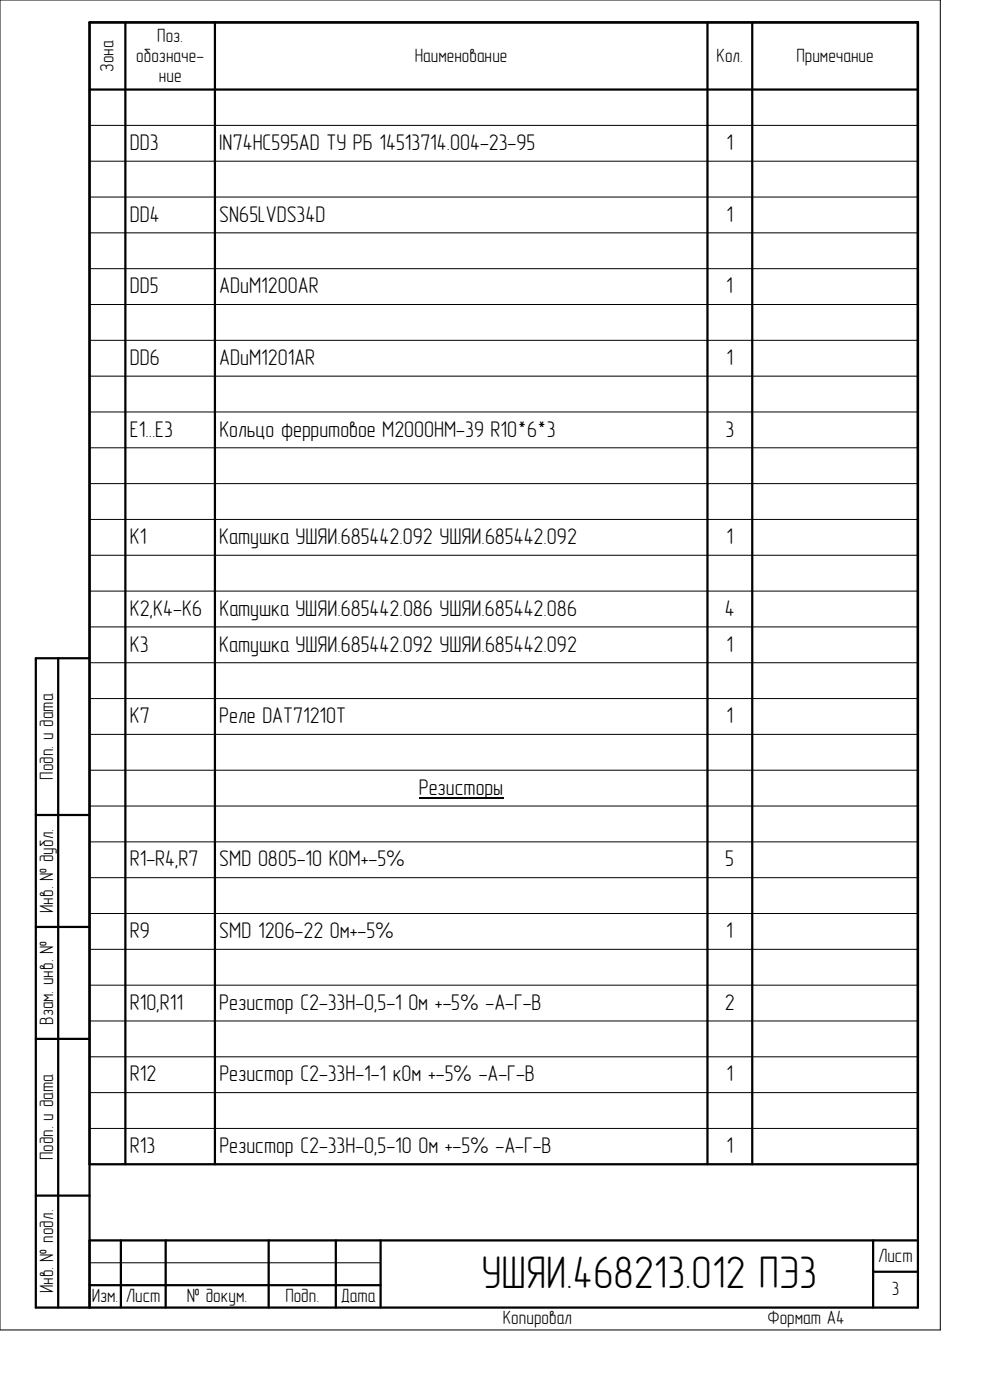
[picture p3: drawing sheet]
<svg xmlns="http://www.w3.org/2000/svg" width="210mm" height="297mm" viewBox="0 0 210 297" stroke-linecap="round" stroke-linejoin="round" font-family="sans-serif">
<defs><g id="words">
<text font-size="9.7" x="102.2" y="273.2">УШЯИ.468213.012 ПЭ3</text>
<g font-size="4.8">
<text x="27.6" y="31.8">DD3</text>
<text x="46.5" y="31.8">IN74HC595AD ТУ РБ 14513714.004-23-95</text>
<text x="154.1" y="31.8">1</text>
<text x="27.6" y="47">DD4</text>
<text x="46.5" y="47">SN65LVDS34D</text>
<text x="154.1" y="47">1</text>
<text x="27.6" y="62.2">DD5</text>
<text x="46.5" y="62.2">ADuM1200AR</text>
<text x="154.1" y="62.2">1</text>
<text x="27.6" y="77.4">DD6</text>
<text x="46.5" y="77.4">ADuM1201AR</text>
<text x="154.1" y="77.4">1</text>
<text x="27.6" y="92.6">E1...E3</text>
<text x="46.5" y="92.6">Кольцо ферритовое M2000HM-39 R10*6*3</text>
<text x="153.9" y="92.6">3</text>
<text x="27.6" y="115.4">K1</text>
<text x="46.5" y="115.4">Катушка УШЯИ.685442.092 УШЯИ.685442.092</text>
<text x="154.1" y="115.4">1</text>
<text x="27.6" y="130.6">K2,K4-K6</text>
<text x="46.5" y="130.6">Катушка УШЯИ.685442.086 УШЯИ.685442.086</text>
<text x="153.8" y="130.6">4</text>
<text x="27.6" y="138.2">K3</text>
<text x="46.5" y="138.2">Катушка УШЯИ.685442.092 УШЯИ.685442.092</text>
<text x="154.1" y="138.2">1</text>
<text x="27.6" y="153.4">K7</text>
<text x="46.5" y="153.4">Реле DAT71210Т</text>
<text x="154.1" y="153.4">1</text>
<text x="88.9" y="168.6">Резисторы</text>
<text x="27.6" y="183.8">R1-R4,R7</text>
<text x="46.5" y="183.8">SMD 0805-10 KОМ+-5%</text>
<text x="153.9" y="183.8">5</text>
<text x="27.6" y="199">R9</text>
<text x="46.5" y="199">SMD 1206-22 Ом+-5%</text>
<text x="154.1" y="199">1</text>
<text x="27.6" y="214.2">R10,R11</text>
<text x="46.5" y="214.2">Резистор С2-33Н-0,5-1 Ом +-5% -А-Г-В</text>
<text x="153.8" y="214.2">2</text>
<text x="27.6" y="229.4">R12</text>
<text x="46.5" y="229.4">Резистор С2-33Н-1-1 кОм +-5% -А-Г-В</text>
<text x="154.1" y="229.4">1</text>
<text x="27.6" y="244.6">R13</text>
<text x="46.5" y="244.6">Резистор С2-33Н-0,5-10 Ом +-5% -А-Г-В</text>
<text x="154.1" y="244.6">1</text>
</g>
<g font-size="4.1">
<text x="33.4" y="8.8">Поз.</text>
<text x="24.1" y="15.2" transform="rotate(-90 24.1 15.2)">Зона</text>
<text x="28.9" y="13.1">обозначе-</text>
<text x="33.7" y="17.4">ние</text>
<text x="88" y="13.1">Наименование</text>
<text x="152" y="13.1">Кол.</text>
<text x="168.9" y="13.1">Примечание</text>
<text x="11.3" y="165.4" transform="rotate(-90 11.3 165.4)">Подп. и дата</text>
<text x="11.3" y="193.7" transform="rotate(-90 11.3 193.7)">Инв. № дубл.</text>
<text x="11.3" y="217.4" transform="rotate(-90 11.3 217.4)">Взам. инв. №</text>
<text x="11.3" y="246.1" transform="rotate(-90 11.3 246.1)">Подп. и дата</text>
<text x="186.3" y="267.7">Лист</text>
<text x="11.3" y="274.4" transform="rotate(-90 11.3 274.4)">Инв. № подл.</text>
<text x="189.2" y="274.8">3</text>
<text x="19.5" y="276.2">Изм. Лист</text>
<text x="39.6" y="276.2">№ докум.</text>
<text x="60.5" y="276.2">Подп.</text>
<text x="72.3" y="276.2">Дата</text>
<text x="106.7" y="281">Копировал</text>
<text x="162.8" y="281">Формат А4</text>
</g>
</g></defs>
<g fill="none" stroke="#000" stroke-width=".21">
<path d="M0 0h199.5v282.2h-199.5zM19 26.6h175.7M19 34.2h175.7M19 41.8h175.7M19 49.4h175.7M19 57h175.7M19 64.6h175.7M19 72.2h175.7M19 79.8h175.7M19 87.4h175.7M19 95h175.7M19 102.6h175.7"/>
<path d="M19 110.2h175.7M19 117.8h175.7M19 125.4h175.7M19 133h175.7M19 140.6h175.7M19 148.2h175.7M19 155.8h175.7M19 163.4h175.7M19 171h175.7M19 178.6h175.7M19 186.2h175.7M19 193.8h175.7"/>
<path d="M19 201.4h175.7M19 209h175.7M19 216.6h175.7M19 224.2h175.7M19 231.8h175.7M19 239.4h175.7M19 247h175.7M19 267.9h61.7"/>
</g>
<g fill="none" stroke="#000" stroke-width=".47">
<path d="M19 19h175.7M26.6 4.7v242.3M45.6 4.7v242.3M150.1 4.7v242.3M159.6 4.7v242.3M12.3 139.6v137.8M19 139.6h-11.4v137.8h187.1v-272.7h-175.7v272.7M7.6 172.9h11.4M7.6 196.7h11.4M7.6 220.4h11.4M7.6 253.7h11.4M19 247h175.7"/>
<path d="M19 263.2h175.7M19 272.7h61.7M25.6 263.2v14.2M35.1 263.2v14.2M57 263.2v14.2M71.2 263.2v14.2M80.7 263.2v14.2M185.2 263.2v14.2M185.2 269.8h9.5"/>
</g>
<path d="M88.9 169.2h17.9" fill="none" stroke="#000" stroke-width=".25"/>
<use href="#words"/>
</svg>
